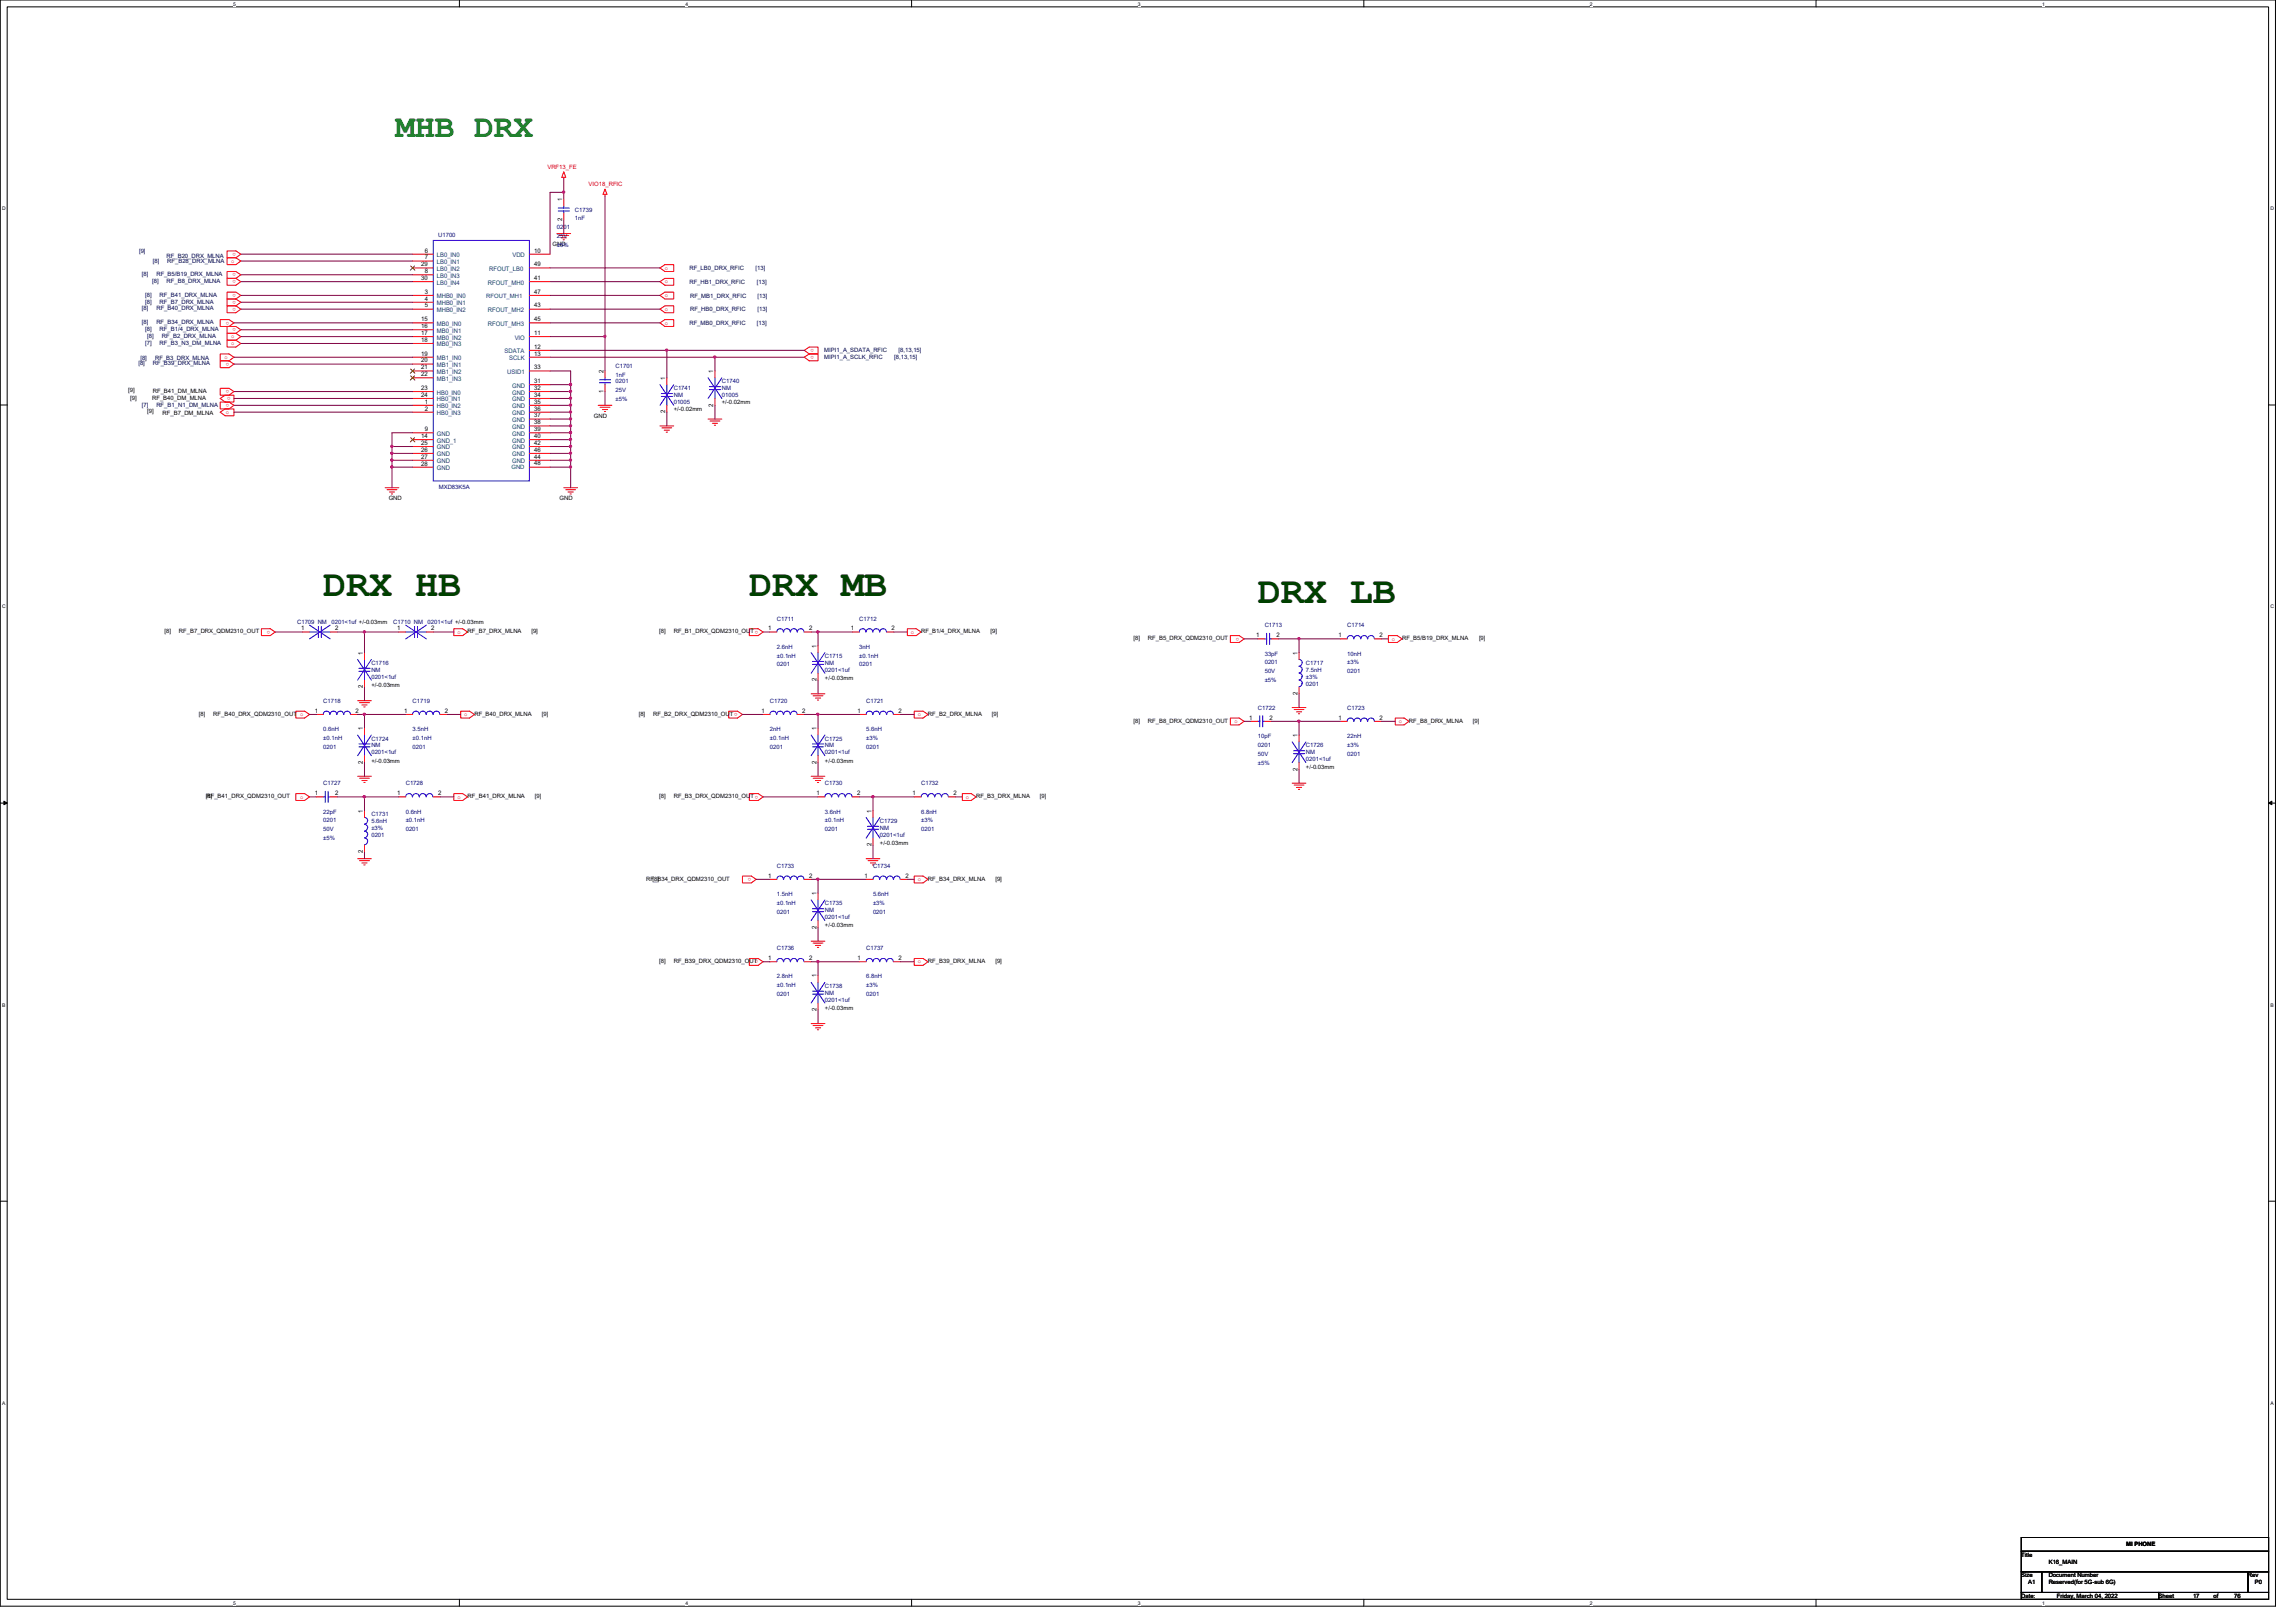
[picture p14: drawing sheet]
<svg xmlns="http://www.w3.org/2000/svg" width="297mm" height="210mm" viewBox="0 0 297 210" stroke-linecap="round" stroke-linejoin="round" font-family="sans-serif">
<defs><g id="words">
<g font-size="5" fill="#004000">
<text x="41.8" y="77.1">DRX HB</text>
<text x="96.9" y="77.1">DRX MB</text>
<text x="162.7" y="78">DRX LB</text>
</g>
<text font-size="4.2" fill="#008000" x="51.2" y="17.8">MHB DRX</text>
<g font-size=".8" fill="#f00">
<text x="70.8" y="21.9">VRF13_FE</text>
<text x="76.2" y="24.1">VIO18_RFIC</text>
<text x="29.9" y="34">o</text>
<text x="30.5" y="32.7" transform="rotate(180 30.5 32.7)">o</text>
<text x="30.5" y="35.4" transform="rotate(180 30.5 35.4)">o</text>
<text x="86" y="34.9">o</text>
<text x="29.6" y="41.6" transform="rotate(180 29.6 41.6)">o</text>
<text x="30.5" y="38.1" transform="rotate(180 30.5 38.1)">o</text>
<text x="30.5" y="38.9" transform="rotate(180 30.5 38.9)">o</text>
<text x="30.5" y="39.8" transform="rotate(180 30.5 39.8)">o</text>
<text x="30.5" y="36.3" transform="rotate(180 30.5 36.3)">o</text>
<text x="86" y="38.4">o</text>
<text x="86" y="40.2">o</text>
<text x="86" y="42">o</text>
<text x="86" y="36.7">o</text>
<text x="29" y="46.4">o</text>
<text x="29.6" y="46.9" transform="rotate(180 29.6 46.9)">o</text>
<text x="29.9" y="44.7">o</text>
<text x="29.9" y="43.8">o</text>
<text x="30.5" y="42.5" transform="rotate(180 30.5 42.5)">o</text>
<text x="105.3" y="45.2" transform="rotate(180 105.3 45.2)">o</text>
<text x="105.3" y="46.1" transform="rotate(180 105.3 46.1)">o</text>
<text x="29.2" y="53.6">o</text>
<text x="29.6" y="50.5" transform="rotate(180 29.6 50.5)">o</text>
<text x="29.6" y="52.3" transform="rotate(180 29.6 52.3)">o</text>
<text x="29.8" y="51.4" transform="rotate(180 29.8 51.4)">o</text>
<text x="35" y="81.6" transform="rotate(180 35 81.6)">o</text>
<text x="59.2" y="82">o</text>
<text x="98.1" y="81.6" transform="rotate(180 98.1 81.6)">o</text>
<text x="117.9" y="82">o</text>
<text x="160.3" y="82.5" transform="rotate(180 160.3 82.5)">o</text>
<text x="180.1" y="82.9">o</text>
<text x="60.1" y="92.7">o</text>
<text x="95.4" y="92.3" transform="rotate(180 95.4 92.3)">o</text>
<text x="118.7" y="92.7">o</text>
<text x="159.7" y="93.6">o</text>
<text x="181" y="93.6">o</text>
<text x="38.8" y="103.3">o</text>
<text x="59.2" y="103.3">o</text>
<text x="98.1" y="103" transform="rotate(180 98.1 103)">o</text>
<text x="125" y="103.3">o</text>
<text x="97.2" y="113.6" transform="rotate(180 97.2 113.6)">o</text>
<text x="118.7" y="114">o</text>
<text x="98.1" y="124.3" transform="rotate(180 98.1 124.3)">o</text>
<text x="118.7" y="124.7">o</text>
</g>
<g font-size=".8" fill="#000080">
<text x="72" y="29.6">0201</text>
<text x="74.4" y="27.4">C1739</text>
<text x="74.4" y="28.4">1nF</text>
<text x="56.7" y="30.6">U1700</text>
<text x="72" y="30.8">25V</text>
<text x="72" y="31.9">±5%</text>
<text x="79.6" y="47.7">C1701</text>
<text x="79.6" y="48.7">1nF</text>
<text x="79.6" y="49.6">0201</text>
<text x="79.6" y="50.8">25V</text>
<text x="79.6" y="51.9">±5%</text>
<text x="87.2" y="50.5">C1741</text>
<text x="87.2" y="51.4">NM</text>
<text x="87.2" y="52.3">01005</text>
<text x="93.4" y="49.6">C1740</text>
<text x="93.4" y="50.5">NM</text>
<text x="93.4" y="51.4">01005</text>
<text x="56.8" y="63.3">MXD83K5A</text>
<text x="38.4" y="80.7">C1709 NM</text>
<text x="42.9" y="80.7">0201&lt;1uf +/-0.03mm</text>
<text x="50.9" y="80.7">C1710 NM</text>
<text x="55.3" y="80.7">0201&lt;1uf +/-0.03mm</text>
<text x="100.5" y="80.3">C1711</text>
<text x="100.5" y="83.9">2.6nH</text>
<text x="111.2" y="80.3">C1712</text>
<text x="111.2" y="83.9">3nH</text>
<text x="163.6" y="81.2">C1713</text>
<text x="174.3" y="81.2">C1714</text>
<text x="48" y="86.1">C1716</text>
<text x="48" y="87">NM</text>
<text x="48" y="87.8">0201&lt;1uf</text>
<text x="100.5" y="85.1">±0.1nH</text>
<text x="100.5" y="86.2">0201</text>
<text x="106.7" y="85.2">C1715</text>
<text x="106.7" y="86.1">NM</text>
<text x="106.7" y="87">0201&lt;1uf</text>
<text x="111.2" y="85.1">±0.1nH</text>
<text x="111.2" y="86.2">0201</text>
<text x="163.6" y="84.8">33pF</text>
<text x="163.6" y="86">0201</text>
<text x="163.6" y="87.1">50V</text>
<text x="163.6" y="88.3">±5%</text>
<text x="169" y="86.1">C1717</text>
<text x="169" y="87">7.5nH</text>
<text x="169" y="87.8">±3%</text>
<text x="169" y="88.7">0201</text>
<text x="174.3" y="84.8">10nH</text>
<text x="174.3" y="86">±3%</text>
<text x="174.3" y="87.1">0201</text>
<text x="41.8" y="91">C1718</text>
<text x="41.8" y="94.6">0.6nH</text>
<text x="41.8" y="95.8">±0.1nH</text>
<text x="48" y="95.8">C1724</text>
<text x="53.4" y="91">C1719</text>
<text x="53.4" y="94.6">3.5nH</text>
<text x="53.4" y="95.8">±0.1nH</text>
<text x="99.6" y="91">C1720</text>
<text x="99.6" y="94.6">2nH</text>
<text x="99.6" y="95.8">±0.1nH</text>
<text x="106.7" y="95.8">C1725</text>
<text x="112.1" y="91">C1721</text>
<text x="112.1" y="94.6">5.6nH</text>
<text x="112.1" y="95.8">±3%</text>
<text x="162.7" y="91.9">C1722</text>
<text x="162.7" y="95.5">10pF</text>
<text x="174.3" y="91.9">C1723</text>
<text x="174.3" y="95.5">22nH</text>
<text x="41.8" y="101.6">C1727</text>
<text x="41.8" y="96.9">0201</text>
<text x="48" y="96.7">NM</text>
<text x="48" y="97.6">0201&lt;1uf</text>
<text x="52.5" y="101.6">C1728</text>
<text x="53.4" y="96.9">0201</text>
<text x="99.6" y="96.9">0201</text>
<text x="106.7" y="101.6">C1730</text>
<text x="106.7" y="96.7">NM</text>
<text x="106.7" y="97.6">0201&lt;1uf</text>
<text x="112.1" y="96.9">0201</text>
<text x="119.2" y="101.6">C1732</text>
<text x="162.7" y="96.6">0201</text>
<text x="162.7" y="97.8">50V</text>
<text x="162.7" y="99">±5%</text>
<text x="169" y="96.7">C1726</text>
<text x="169" y="97.6">NM</text>
<text x="169" y="98.5">0201&lt;1uf</text>
<text x="174.3" y="96.6">±3%</text>
<text x="174.3" y="97.8">0201</text>
<text x="41.8" y="105.3">22pF</text>
<text x="41.8" y="106.4">0201</text>
<text x="41.8" y="107.6">50V</text>
<text x="48" y="105.6">C1731</text>
<text x="48" y="106.5">5.6nH</text>
<text x="48" y="107.4">±3%</text>
<text x="52.5" y="105.3">0.6nH</text>
<text x="52.5" y="106.4">±0.1nH</text>
<text x="52.5" y="107.6">0201</text>
<text x="106.7" y="105.3">3.6nH</text>
<text x="106.7" y="106.4">±0.1nH</text>
<text x="106.7" y="107.6">0201</text>
<text x="113.8" y="106.5">C1729</text>
<text x="113.8" y="107.4">NM</text>
<text x="119.2" y="105.3">6.8nH</text>
<text x="119.2" y="106.4">±3%</text>
<text x="119.2" y="107.6">0201</text>
<text x="41.8" y="108.8">±5%</text>
<text x="48" y="108.3">0201</text>
<text x="100.5" y="112.3">C1733</text>
<text x="112.9" y="112.3">C1734</text>
<text x="113.8" y="108.3">0201&lt;1uf</text>
<text x="100.5" y="116">1.5nH</text>
<text x="100.5" y="117.1">±0.1nH</text>
<text x="100.5" y="118.2">0201</text>
<text x="106.7" y="117.2">C1735</text>
<text x="106.7" y="118.1">NM</text>
<text x="106.7" y="119">0201&lt;1uf</text>
<text x="112.9" y="116">5.6nH</text>
<text x="112.9" y="117.1">±3%</text>
<text x="112.9" y="118.2">0201</text>
<text x="100.5" y="123">C1736</text>
<text x="112.1" y="123">C1737</text>
<text x="100.5" y="126.6">2.8nH</text>
<text x="100.5" y="127.8">±0.1nH</text>
<text x="100.5" y="128.9">0201</text>
<text x="106.7" y="127.8">C1738</text>
<text x="106.7" y="128.7">NM</text>
<text x="106.7" y="129.6">0201&lt;1uf</text>
<text x="112.1" y="126.6">6.8nH</text>
<text x="112.1" y="127.8">±3%</text>
<text x="112.1" y="128.9">0201</text>
</g>
<g font-size=".8">
<text x="72.7" y="28.6" transform="rotate(-90 72.7 28.6)">2</text>
<text x="72.7" y="26" transform="rotate(-90 72.7 26)">1</text>
<text x="54.5" y="34.5">29</text>
<text x="54.9" y="35.3">8</text>
<text x="54.9" y="32.7">6</text>
<text x="54.9" y="33.6">7</text>
<text x="69.1" y="32.7">10</text>
<text x="69.1" y="34.5">49</text>
<text x="71.5" y="31.8">GND</text>
<text x="54.5" y="36.2">30</text>
<text x="54.5" y="41.6">15</text>
<text x="54.9" y="38">3</text>
<text x="54.9" y="38.9">4</text>
<text x="54.9" y="39.8">5</text>
<text x="69.1" y="36.2">41</text>
<text x="69.1" y="38">47</text>
<text x="69.1" y="41.6">45</text>
<text x="69.1" y="39.8">43</text>
<text x="54.5" y="44.2">18</text>
<text x="54.5" y="46">19</text>
<text x="54.5" y="46.9">20</text>
<text x="54.5" y="47.8">21</text>
<text x="54.5" y="43.3">17</text>
<text x="54.5" y="42.5">16</text>
<text x="69.1" y="43.3">11</text>
<text x="69.1" y="45.1">12</text>
<text x="69.1" y="47.8">33</text>
<text x="69.1" y="46">13</text>
<text x="16.6" y="50.7">[9]</text>
<text x="16.8" y="51.7">[9]</text>
<text x="19" y="53.5">[9]</text>
<text x="19.7" y="51.7">RF_B40_DM_MLNA</text>
<text x="19.8" y="50.8">RF_B41_DM_MLNA</text>
<text x="21" y="53.7">RF_B7_DM_MLNA</text>
<text x="54.5" y="51.4">24</text>
<text x="54.5" y="48.7">22</text>
<text x="54.5" y="50.5">23</text>
<text x="54.9" y="53.1">2</text>
<text x="54.9" y="52.2">1</text>
<text x="69.1" y="53.1">36</text>
<text x="69.1" y="51.4">34</text>
<text x="69.1" y="52.2">35</text>
<text x="69.1" y="49.6">31</text>
<text x="69.1" y="50.5">32</text>
<text x="78.1" y="50.8" transform="rotate(-90 78.1 50.8)">1</text>
<text x="78.1" y="48.3" transform="rotate(-90 78.1 48.3)">2</text>
<text x="86.1" y="53.5" transform="rotate(-90 86.1 53.5)">2</text>
<text x="86.1" y="49.1" transform="rotate(-90 86.1 49.1)">1</text>
<text x="87.2" y="53.2">+/-0.02mm</text>
<text x="92.3" y="52.6" transform="rotate(-90 92.3 52.6)">2</text>
<text x="92.3" y="48.3" transform="rotate(-90 92.3 48.3)">1</text>
<text x="93.4" y="52.3">+/-0.02mm</text>
<text x="54.5" y="57.6">25</text>
<text x="54.5" y="58.5">26</text>
<text x="54.5" y="59.4">27</text>
<text x="54.5" y="56.7">14</text>
<text x="54.9" y="55.8">9</text>
<text x="69.1" y="56.7">40</text>
<text x="69.1" y="57.6">42</text>
<text x="69.1" y="58.5">46</text>
<text x="69.1" y="54">37</text>
<text x="69.1" y="55.8">39</text>
<text x="69.1" y="59.4">44</text>
<text x="69.1" y="54.9">38</text>
<text x="76.8" y="54.1">GND</text>
<text x="50.3" y="64.7">GND</text>
<text x="54.5" y="60.2">28</text>
<text x="69.1" y="60.2">48</text>
<text x="72.4" y="64.7">GND</text>
<text x="21.3" y="82">[8]</text>
<text x="23.2" y="82">RF_B7_DRX_QDM2310_OUT</text>
<text x="38.9" y="81.6">1</text>
<text x="43.3" y="81.6">2</text>
<text x="51.4" y="81.6">1</text>
<text x="55.8" y="81.6">2</text>
<text x="60.5" y="82">RF_B7_DRX_MLNA</text>
<text x="68.7" y="82">[9]</text>
<text x="85.3" y="82">[8]</text>
<text x="87.2" y="82">RF_B1_DRX_QDM2310_OUT</text>
<text x="99.4" y="81.6">1</text>
<text x="104.7" y="81.6">2</text>
<text x="105.6" y="83.8" transform="rotate(-90 105.6 83.8)">1</text>
<text x="110.1" y="81.6">1</text>
<text x="115.4" y="81.6">2</text>
<text x="119.2" y="82">RF_B1/4_DRX_MLNA</text>
<text x="128.1" y="82">[9]</text>
<text x="146.6" y="82.8">[8]</text>
<text x="148.5" y="82.8">RF_B5_DRX_QDM2310_OUT</text>
<text x="162.5" y="82.5">1</text>
<text x="165.1" y="82.5">2</text>
<text x="173.2" y="82.5">1</text>
<text x="178.5" y="82.5">2</text>
<text x="181.4" y="82.8">RF_B5/B19_DRX_MLNA</text>
<text x="191.3" y="82.8">[9]</text>
<text x="46.9" y="89.1" transform="rotate(-90 46.9 89.1)">2</text>
<text x="46.9" y="84.7" transform="rotate(-90 46.9 84.7)">1</text>
<text x="48" y="88.9">+/-0.03mm</text>
<text x="105.6" y="88.2" transform="rotate(-90 105.6 88.2)">2</text>
<text x="106.7" y="88">+/-0.03mm</text>
<text x="167.9" y="90" transform="rotate(-90 167.9 90)">2</text>
<text x="167.9" y="84.7" transform="rotate(-90 167.9 84.7)">1</text>
<text x="25.7" y="92.6">[8]</text>
<text x="27.6" y="92.6">RF_B40_DRX_QDM2310_OUT o</text>
<text x="40.7" y="92.2">1</text>
<text x="46" y="92.2">2</text>
<text x="46.9" y="94.5" transform="rotate(-90 46.9 94.5)">1</text>
<text x="52.3" y="92.2">1</text>
<text x="57.6" y="92.2">2</text>
<text x="61.4" y="92.6">RF_B40_DRX_MLNA</text>
<text x="70.1" y="92.6">[9]</text>
<text x="82.6" y="92.6">[8]</text>
<text x="84.5" y="92.6">RF_B2_DRX_QDM2310_OUT</text>
<text x="98.5" y="92.2">1</text>
<text x="103.8" y="92.2">2</text>
<text x="105.6" y="94.5" transform="rotate(-90 105.6 94.5)">1</text>
<text x="111" y="92.2">1</text>
<text x="116.2" y="92.2">2</text>
<text x="120.1" y="92.6">RF_B2_DRX_MLNA</text>
<text x="128.3" y="92.6">[9]</text>
<text x="146.6" y="93.5">[8]</text>
<text x="148.5" y="93.5">RF_B8_DRX_QDM2310_OUT</text>
<text x="161.6" y="93.1">1</text>
<text x="164.3" y="93.1">2</text>
<text x="167.8" y="95.4" transform="rotate(-90 167.8 95.4)">1</text>
<text x="173.2" y="93.1">1</text>
<text x="178.5" y="93.1">2</text>
<text x="182.3" y="93.5">RF_B8_DRX_MLNA</text>
<text x="190.5" y="93.5">[9]</text>
<text x="46.9" y="98.8" transform="rotate(-90 46.9 98.8)">2</text>
<text x="48" y="98.7">+/-0.03mm</text>
<text x="105.6" y="98.8" transform="rotate(-90 105.6 98.8)">2</text>
<text x="106.7" y="98.7">+/-0.03mm</text>
<text x="167.8" y="99.7" transform="rotate(-90 167.8 99.7)">2</text>
<text x="169" y="99.6">+/-0.03mm</text>
<text x="26.6" y="103.3">[8]</text>
<text x="26.7" y="103.3">RF_B41_DRX_QDM2310_OUT</text>
<text x="40.7" y="102.9">1</text>
<text x="43.3" y="102.9">2</text>
<text x="46.9" y="105.2" transform="rotate(-90 46.9 105.2)">1</text>
<text x="51.4" y="102.9">1</text>
<text x="56.7" y="102.9">2</text>
<text x="60.5" y="103.3">RF_B41_DRX_MLNA</text>
<text x="69.2" y="103.3">[9]</text>
<text x="85.3" y="103.3">[8]</text>
<text x="87.2" y="103.3">RF_B3_DRX_QDM2310_OUT</text>
<text x="105.6" y="102.9">1</text>
<text x="110.9" y="102.9">2</text>
<text x="112.7" y="105.2" transform="rotate(-90 112.7 105.2)">1</text>
<text x="118.1" y="102.9">1</text>
<text x="123.4" y="102.9">2</text>
<text x="126.3" y="103.3">RF_B3_DRX_MLNA</text>
<text x="134.5" y="103.3">[9]</text>
<text x="46.9" y="110.4" transform="rotate(-90 46.9 110.4)">2</text>
<text x="83.6" y="114">RF_B34_DRX_QDM2310_OUT</text>
<text x="84.4" y="114">[8]</text>
<text x="99.4" y="113.6">1</text>
<text x="104.7" y="113.6">2</text>
<text x="111.8" y="113.6">1</text>
<text x="112.7" y="109.5" transform="rotate(-90 112.7 109.5)">2</text>
<text x="113.8" y="109.3">+/-0.03mm</text>
<text x="117.1" y="113.6">2</text>
<text x="120.1" y="114">RF_B34_DRX_MLNA</text>
<text x="128.8" y="114">[9]</text>
<text x="105.6" y="115.8" transform="rotate(-90 105.6 115.8)">1</text>
<text x="85.3" y="124.6">[8]</text>
<text x="87.2" y="124.6">RF_B39_DRX_QDM2310_OUT</text>
<text x="99.4" y="124.3">1</text>
<text x="104.7" y="124.3">2</text>
<text x="105.6" y="120.2" transform="rotate(-90 105.6 120.2)">2</text>
<text x="106.7" y="120">+/-0.03mm</text>
<text x="111" y="124.2">1</text>
<text x="116.2" y="124.2">2</text>
<text x="120.1" y="124.6">RF_B39_DRX_MLNA</text>
<text x="128.8" y="124.6">[9]</text>
<text x="105.6" y="130.9" transform="rotate(-90 105.6 130.9)">2</text>
<text x="105.6" y="126.5" transform="rotate(-90 105.6 126.5)">1</text>
<text x="106.7" y="130.7">+/-0.03mm</text>
<text x="261.5" y="201.5">Title</text>
<text x="265" y="202.4">K16_MAIN</text>
<text x="275.1" y="200.1">MI PHONE</text>
<text x="261.5" y="204.1">Size</text>
<text x="261.5" y="206.8">Date:</text>
<text x="262.4" y="205">A1</text>
<text x="265" y="204.1">Document Number</text>
<text x="265" y="205">Reserved(for 5G-sub 6G)</text>
<text x="266.1" y="206.8">Friday, March 04, 2022</text>
<text x="279.3" y="206.8">Sheet</text>
<text x="283.7" y="206.8">17</text>
<text x="286.4" y="206.8">of</text>
<text x="289" y="206.8">76</text>
<text x="290.8" y="204.1">Rev</text>
<text x="291.7" y="205">P0</text>
</g>
<g font-size=".8" fill="#000040">
<text x="18" y="32.7">[9]</text>
<text x="18.4" y="35.7">[8]</text>
<text x="19.8" y="34.1">[8]</text>
<text x="20.2" y="35.7">RF_B5/B19_DRX_MLNA</text>
<text x="21.5" y="33.4">RF_B20_DRX_MLNA</text>
<text x="21.6" y="34.1">RF_B28_DRX_MLNA</text>
<text x="89.2" y="35">RF_LB0_DRX_RFIC</text>
<text x="97.7" y="35">[13]</text>
<text x="18.4" y="42">[8]</text>
<text x="18.4" y="40.2">[8]</text>
<text x="18.8" y="38.4">[8]</text>
<text x="18.8" y="39.3">[8]</text>
<text x="19.7" y="36.6">[8]</text>
<text x="20.2" y="42">RF_B34_DRX_MLNA</text>
<text x="20.2" y="40.2">RF_B40_DRX_MLNA</text>
<text x="20.7" y="38.4">RF_B41_DRX_MLNA</text>
<text x="20.7" y="39.3">RF_B7_DRX_MLNA</text>
<text x="21.5" y="36.6">RF_B8_DRX_MLNA</text>
<text x="89.2" y="36.7">RF_HB1_DRX_RFIC</text>
<text x="89.3" y="38.5">RF_MB1_DRX_RFIC</text>
<text x="89.3" y="40.3">RF_HB0_DRX_RFIC</text>
<text x="97.9" y="36.7">[13]</text>
<text x="98" y="40.3">[13]</text>
<text x="98" y="38.5">[13]</text>
<text x="17.9" y="47.3">[8]</text>
<text x="18.2" y="46.5">[8]</text>
<text x="18.8" y="42.8">[8]</text>
<text x="18.8" y="44.6">[7]</text>
<text x="19" y="43.7">[8]</text>
<text x="19.8" y="47.3">RF_B39_DRX_MLNA</text>
<text x="20.1" y="46.5">RF_B3_DRX_MLNA</text>
<text x="20.7" y="42.8">RF_B1/4_DRX_MLNA</text>
<text x="20.7" y="44.6">RF_B3_N3_DM_MLNA</text>
<text x="21" y="43.7">RF_B2_DRX_MLNA</text>
<text x="89.2" y="42.1">RF_MB0_DRX_RFIC</text>
<text x="97.9" y="42.1">[13]</text>
<text x="106.6" y="45.5">MIPI1_A_SDATA_RFIC</text>
<text x="106.6" y="46.4">MIPI1_A_SCLK_RFIC</text>
<text x="115.7" y="46.4">[8,13,15]</text>
<text x="116.2" y="45.5">[8,13,15]</text>
<text x="18.4" y="52.6">[7]</text>
<text x="20.2" y="52.6">RF_B1_N1_DM_MLNA</text>
</g>
<g font-size=".8" fill="#004080">
<text x="56.5" y="35.9">LB0_IN3</text>
<text x="56.5" y="33.3">LB0_IN0</text>
<text x="56.5" y="34.2">LB0_IN1</text>
<text x="56.5" y="35.1">LB0_IN2</text>
<text x="63.3" y="35.1">RFOUT_LB0</text>
<text x="66.3" y="33.3">VDD</text>
<text x="56.5" y="36.8">LB0_IN4</text>
<text x="56.5" y="38.6">MHB0_IN0</text>
<text x="56.5" y="39.5">MHB0_IN1</text>
<text x="56.5" y="40.4">MHB0_IN2</text>
<text x="62.9" y="38.5">RFOUT_MH1</text>
<text x="63.1" y="36.8">RFOUT_MH0</text>
<text x="63.1" y="40.4">RFOUT_MH2</text>
<text x="56.5" y="44.8">MB0_IN3</text>
<text x="56.5" y="46.6">MB1_IN0</text>
<text x="56.5" y="47.5">MB1_IN1</text>
<text x="56.5" y="43.9">MB0_IN2</text>
<text x="56.5" y="43.1">MB0_IN1</text>
<text x="56.5" y="42.2">MB0_IN0</text>
<text x="63.1" y="42.2">RFOUT_MH3</text>
<text x="65.3" y="45.7">SDATA</text>
<text x="65.9" y="46.6">SCLK</text>
<text x="66.6" y="43.9">VIO</text>
<text x="56.5" y="52.8">HB0_IN2</text>
<text x="56.5" y="48.4">MB1_IN2</text>
<text x="56.5" y="51.9">HB0_IN1</text>
<text x="56.5" y="49.3">MB1_IN3</text>
<text x="56.5" y="53.7">HB0_IN3</text>
<text x="56.5" y="51.1">HB0_IN0</text>
<text x="65.6" y="48.4">USID1</text>
<text x="66.2" y="53.7">GND</text>
<text x="66.2" y="51.9">GND</text>
<text x="66.2" y="52.8">GND</text>
<text x="66.2" y="50.2">GND</text>
<text x="66.2" y="51.1">GND</text>
<text x="56.5" y="58.2">GND</text>
<text x="56.5" y="59.1">GND</text>
<text x="56.5" y="59.9">GND</text>
<text x="56.5" y="56.4">GND</text>
<text x="56.5" y="57.3">GND_1</text>
<text x="66.2" y="57.3">GND</text>
<text x="66.2" y="58.2">GND</text>
<text x="66.2" y="59.1">GND</text>
<text x="66.2" y="54.6">GND</text>
<text x="66.2" y="56.4">GND</text>
<text x="66.2" y="59.9">GND</text>
<text x="66.2" y="55.5">GND</text>
<text x="56.5" y="60.8">GND</text>
<text x="66.2" y="60.7">GND</text>
</g>
<g font-size=".6">
<text x="30.2" y=".7">5</text>
<text x="88.7" y=".7">4</text>
<text x="147.2" y=".7">3</text>
<text x="205.7" y=".7">2</text>
<text x="264.2" y=".7">1</text>
<text x=".3" y="27.2">D</text>
<text x="293.7" y="27.2">D</text>
<text x=".3" y="78.7">C</text>
<text x="293.7" y="78.7">C</text>
<text x=".3" y="130.3">B</text>
<text x="293.7" y="130.3">B</text>
<text x=".3" y="181.8">A</text>
<text x="293.7" y="181.8">A</text>
<text x="30.2" y="207.7">5</text>
<text x="88.7" y="207.7">4</text>
<text x="147.2" y="207.7">3</text>
<text x="205.7" y="207.7">2</text>
<text x="264.2" y="207.7">1</text>
</g>
</g></defs>
<path d="M0 0h294.4v207.9h-294.4zM.9 .9h292.6v206.1h-292.6z" fill="none" stroke="#000" stroke-width=".13"/>
<g fill="#fff">
<path d="M30.2 .1h.3v.7h-.3z"/>
<path d="M30.2 207.1h.3v.7h-.3z"/>
</g>
<path d="M59.4 0v.9M59.4 207v.9" fill="none" stroke="#000" stroke-width=".13"/>
<g fill="#fff">
<path d="M88.7 .1h.3v.7h-.3z"/>
<path d="M88.7 207.1h.3v.7h-.3z"/>
</g>
<path d="M117.9 0v.9M117.9 207v.9" fill="none" stroke="#000" stroke-width=".13"/>
<g fill="#fff">
<path d="M147.2 .1h.3v.7h-.3z"/>
<path d="M147.2 207.1h.3v.7h-.3z"/>
</g>
<path d="M176.4 0v.9M176.4 207v.9" fill="none" stroke="#000" stroke-width=".13"/>
<g fill="#fff">
<path d="M205.7 .1h.3v.7h-.3z"/>
<path d="M205.7 207.1h.3v.7h-.3z"/>
</g>
<path d="M234.9 0v.9M234.9 207v.9" fill="none" stroke="#000" stroke-width=".13"/>
<g fill="#fff">
<path d="M264.2 .1h.3v.7h-.3z"/>
<path d="M264.2 207.1h.3v.7h-.3z"/>
<path d="M.3 26.6h.5v.7h-.5z"/>
<path d="M293.7 26.6h.5v.7h-.5z"/>
<path d="M.3 78.1h.5v.8h-.5z"/>
<path d="M293.7 78.1h.5v.8h-.5z"/>
</g>
<path d="M0 52.4h.9M293.5 52.4h.9" fill="none" stroke="#000" stroke-width=".13"/>
<g fill="#fff">
<path d="M.3 129.7h.4v.7h-.4z"/>
<path d="M293.7 129.7h.5v.7h-.5z"/>
</g>
<path d="M0 103.9h.9M.5 103.7l.4 .2-.4 .2zM293.5 103.9l.4-.2v.4zM293.5 103.9h.9" fill="none" stroke="#000" stroke-width=".13"/>
<path d="M.5 103.7l.4 .2-.4 .2zM293.5 103.9l.4-.2v.4z" fill="#000"/>
<g fill="#fff">
<path d="M.3 181.2h.4v.7h-.4z"/>
<path d="M293.7 181.2h.4v.7h-.4z"/>
</g>
<path d="M0 155.4h.9M293.5 155.4h.9M261.5 199h32v1.7h-32zM261.5 200.7h32v2.7h-32zM261.5 203.4h2.7v2.7h-2.7zM261.5 206.1h17.8v.9h-17.8zM264.2 203.4h26.6v2.7h-26.6zM279.3 206.1h14.2v.9h-14.2zM290.8 203.4h2.7v2.7h-2.7z" fill="none" stroke="#000" stroke-width=".13"/>
<g fill="none" stroke="#f00" stroke-width=".13">
<path d="M29.4 35.1h1.1l.7 .5-.7 .4h-1.1zM29.4 36h1.1l.7 .4-.7 .5h-1.1zM29.4 32.5h1.1l.7 .4-.7 .5h-1.1zM29.4 33.4h1.1l.7 .4-.7 .4h-1.1zM29.4 37.8h1.1l.7 .4-.7 .5h-1.1zM29.4 39.6h1.1l.7 .4-.7 .5h-1.1zM30.5 38.7l.7 .4-.7 .5M30.5 38.7h-1.1v.9h1.1M53.4 36.4h2.6M53.4 38.2h2.6M53.4 34.7h2.6M53.4 32.9h2.6"/>
<path d="M53.4 35.6h2.6M53.4 39.1h2.6M53.4 33.8h2.6M68.5 36.4h2.7M68.5 38.2h2.7M68.5 34.7h2.7M68.5 32.9h2.7M72 30.2h1.8M72.3 30.5h1.3M72.6 30.8h.7M72.9 31h.1M72.9 22.2l.3 .7h-.5z"/>
<path d="M72.9 22.9v.2M72.9 25.8v.9M72.9 27.6v.8M78.3 25.1v.3M78.3 24.5l.2 .6h-.5zM85.4 34.7l.6-.5h1.2v.9h-1.2zM85.4 36.4l.6-.4h1.2v.9h-1.2zM85.4 38.2l.6-.4h1.2v.9h-1.2zM28.5 50.2h1.1l.7 .5-.7 .4h-1.1zM28.5 52h1.1l.7 .5-.7 .4h-1.1zM28.5 45.8h1.1l.7 .4-.7 .5h-1.1zM28.5 41.4h1.1l.7 .4-.7 .4h-1.1z"/>
<path d="M28.5 46.7h1.1l.7 .4-.7 .5h-1.1zM28.5 51.6l.6-.5h1.2v.9h-1.2zM28.5 53.3l.6-.4h1.2v.9h-1.2zM29.4 42.2h1.1l.7 .5-.7 .4h-1.1zM29.4 44h1.1l.7 .4-.7 .5h-1.1zM30.5 43.1l.7 .5-.7 .4M30.5 43.1h-1.1v.9h1.1M53.4 52.5h2.6M53.4 56.9h2.6M53.4 57.8h2.6M53.4 48h2.6M53.4 51.6h2.6"/>
<path d="M53.4 41.8h2.6M53.4 58.7h2.6M53.4 40h2.6M53.4 56h2.6M53.4 50.7h2.6M53.4 59.6h2.6M53.4 44.4h2.6M53.4 46.2h2.6M53.4 47.1h2.6M53.4 43.6h2.6M53.4 48.9h2.6M53.4 53.3h2.6"/>
<path d="M53.4 42.7h2.6M68.5 52.5h2.7M68.5 54.2h2.7M68.5 56.9h2.7M68.5 57.8h2.7M68.5 48h2.7M68.5 51.6h2.7M68.5 41.8h2.7M68.5 58.7h2.7M68.5 49.8h2.7M68.5 40h2.7M68.5 56h2.7"/>
<path d="M68.5 55.1h2.7M68.5 50.7h2.7M68.5 59.6h2.7M68.5 46.2h2.7M68.5 43.6h2.7M68.5 53.3h2.7M68.5 45.3h2.7M77.4 52.5h1.8M77.6 52.7h1.3M77.9 53h.7M78.2 53.3h.2M78.3 48v.9"/>
<path d="M78.3 49.8v.9M85.4 40l.6-.4h1.2v.9h-1.2zM85.4 41.8l.6-.4h1.2v.8h-1.2zM85.4 55.1h1.8M85.6 55.4h1.3M85.9 55.7h.7M86.2 55.9h.2M86.3 48.9v.9M86.3 52.5v.8M91.6 54.2h1.8M91.9 54.5h1.2M92.2 54.8h.6"/>
<path d="M92.4 55h.2M92.5 48v.9M92.5 51.6v.9M104.1 45.3l.6-.4h1.1v.9h-1.1zM104.1 46.2l.6-.4h1.1v.9h-1.1zM49.8 63.1h1.8M50.1 63.4h1.2M50.4 63.7h.7M50.6 63.9h.2M53.4 60.5h2.6M68.5 60.5h2.7M72.9 63.1h1.8"/>
<path d="M73.2 63.4h1.3M73.5 63.7h.7M73.7 63.9h.2M33.8 81.4h1.2l.6 .4-.6 .5h-1.2zM38.3 92h1.1l.6 .5-.6 .4h-1.1zM39.2 81.8h.8M40.9 92.5h.9M42.7 81.8h.9M45.4 92.5h.9M46.3 90.7h1.7M46.5 90.9h1.3M46.8 91.2h.7"/>
<path d="M47.1 91.5h.1M47.2 84.5v.8M47.2 88v.9M47.2 94.2v.9M47.2 97.8v.9M51.6 81.8h.9M52.5 92.5h.9M55.2 81.8h.8M56.9 92.5h.9M58.7 81.4h1.2l.6 .4-.6 .5h-1.2zM59.6 92h1.1l.7 .5-.7 .4h-1.1zM94.3 92h1.1l.7 .5-.7 .4h-1.1z"/>
<path d="M96.9 81.4h1.2l.6 .4-.6 .5h-1.2zM98.7 92.5h.9M99.6 81.8h.9M103.2 92.5h.9M104.1 81.8h.8M104.9 89.8h1.8M105.2 90h1.3M105.5 90.3h.7M105.7 90.6h.2M105.8 94.2v.9M105.8 97.8v.9M105.8 83.6v.9"/>
<path d="M105.8 87.1v.9M110.3 81.8h.9M111.2 92.5h.9M114.7 81.8h.9M115.6 92.5h.9M117.4 81.4h1.1l.7 .4-.7 .5h-1.1zM118.3 92h1.1l.7 .5-.7 .4h-1.1zM159.2 82.3h1.1l.6 .4-.6 .4h-1.1zM159.2 92.9h1.1l.6 .4-.6 .5h-1.1zM161.8 93.3h.9M162.7 82.7h.9M163.6 93.3h.9"/>
<path d="M164.5 82.7h.9M167.2 91.6h1.7M167.4 91.8h1.3M167.7 92.1h.7M168 92.4h.1M168.1 95.1v.9M168.1 98.7v.9M168.1 84.5v.8M168.1 88.9v.9M173.4 82.7h.9M173.4 93.3h.9M177.8 82.7h.9"/>
<path d="M177.8 93.3h.9M179.6 82.3h1.2l.6 .4-.6 .4h-1.2zM180.5 92.9h1.1l.7 .4-.7 .5h-1.1zM38.3 102.7h1.1l.6 .4-.6 .5h-1.1zM40.9 103.1h.9M42.7 103.1h.9M46.3 100.5h1.7M46.3 111.1h1.7M46.5 100.7h1.3M46.5 111.4h1.3M46.8 101h.7M46.8 111.7h.7"/>
<path d="M47.1 101.3h.1M47.1 111.9h.1M47.2 104.9v.9M47.2 109.3v.9M51.6 103.1h.9M56 103.1h.9M58.7 102.7h1.2l.6 .4-.6 .5h-1.2zM96.1 113.4h1.1l.6 .4-.6 .5h-1.1zM96.9 102.7h1.2l.6 .4-.6 .5h-1.2zM99.6 113.8h.9M104.1 113.8h.8M104.9 100.5h1.8"/>
<path d="M105.2 100.7h1.3M105.5 101h.7M105.7 101.3h.2M105.8 115.6v.9M105.8 119.1v.9M105.8 103.1h.9M110.3 103.1h.9M112.1 111.1h1.7M112.1 113.8h.8M112.3 111.4h1.3M112.6 111.7h.7M112.9 111.9h.1"/>
<path d="M112.9 104.9v.9M112.9 108.5v.8M116.5 113.8h.9M118.3 113.4h1.1l.7 .4-.7 .5h-1.1zM118.3 103.1h.9M122.7 103.1h.9M124.5 102.7h1.1l.7 .4-.7 .5h-1.1zM167.2 101.3h1.7M167.4 101.6h1.3M167.7 101.9h.7M168 102.2h.1M96.9 124h1.2l.6 .5-.6 .4h-1.2z"/>
<path d="M99.6 124.5h.9M104.1 124.5h.8M104.9 121.8h1.8M104.9 132.5h1.8M105.2 122h1.3M105.2 132.7h1.3M105.5 122.3h.7M105.5 133h.7M105.7 122.6h.2M105.7 133.3h.2M105.8 126.2v.9M105.8 129.8v.9"/>
<path d="M111.2 124.5h.9M115.6 124.5h.9M118.3 124h1.1l.7 .5-.7 .4h-1.1z"/>
</g>
<g fill="none" stroke="#00f" stroke-width=".13">
<path d="M56 31.1h12.5v31.1h-12.5zM72.2 26.9h1.5M72.2 27.3h1.5M72.9 26.7v.2M72.9 27.3v.3M77.6 49.5h1.4M77.6 49.1h1.4M78.3 48.9v.2M78.3 49.5v.3M85.4 49.8l1.8 2.7M85.6 50.9h1.4M85.6 51.3h1.4"/>
<path d="M86.3 49.8v1.1M86.3 51.3v1.2M87.2 49.8l-1.8 2.7M91.6 48.9l1.8 2.7M91.8 50h1.4M91.8 50.4h1.4M92.5 48.9v1.1M92.5 50.4v1.2M93.4 48.9l-1.8 2.7M40 81.8h1.2M40 80.9l2.7 1.8M41.2 81.1v1.4"/>
<path d="M41.6 81.1v1.4M41.6 81.8h1.1M42.7 92.5a.42 .42 0 0 0-.5-.5 .42 .42 0 0 0-.4 .5M42.7 80.9l-2.7 1.8M43.6 92.5a.42 .42 0 0 0-.5-.5 .42 .42 0 0 0-.4 .5M44.4 92.5a.42 .42 0 0 0-.4-.5 .42 .42 0 0 0-.4 .5M45.3 92.5a.42 .42 0 0 0-.4-.5 .42 .42 0 0 0-.4 .5M46.3 95.1l1.7 2.7M46.3 85.3l1.7 2.7M46.4 96.3h1.5M46.4 96.6h1.5M46.4 86.5h1.5"/>
<path d="M46.4 86.9h1.5M47.2 85.3v1.2M47.2 86.9v1.1M47.2 95.1v1.2M47.2 96.6v1.2M48 95.1l-1.7 2.7M48 85.3l-1.7 2.7M52.5 81.8h1.1M52.5 80.9l2.7 1.8M53.6 81.1v1.4M54 81.8h1.2M54 81.1v1.4"/>
<path d="M54.2 92.5a.42 .42 0 0 0-.4-.5 .42 .42 0 0 0-.4 .5M55.1 92.5a.42 .42 0 0 0-.4-.5 .42 .42 0 0 0-.4 .5M55.2 80.9l-2.7 1.8M56 92.5a.42 .42 0 0 0-.4-.5 .42 .42 0 0 0-.4 .5M56.9 92.5a.42 .42 0 0 0-.4-.5 .42 .42 0 0 0-.5 .5M100.5 92.5a.42 .42 0 0 0-.5-.5 .42 .42 0 0 0-.4 .5M101.3 92.5a.42 .42 0 0 0-.4-.5 .42 .42 0 0 0-.4 .5M101.3 81.8a.42 .42 0 0 0-.4-.4 .42 .42 0 0 0-.4 .4M102.2 92.5a.42 .42 0 0 0-.4-.5 .42 .42 0 0 0-.4 .5M102.2 81.8a.42 .42 0 0 0-.4-.4 .42 .42 0 0 0-.4 .4M103.1 92.5a.42 .42 0 0 0-.4-.5 .42 .42 0 0 0-.4 .5M103.1 81.8a.42 .42 0 0 0-.4-.4 .42 .42 0 0 0-.4 .4"/>
<path d="M104 81.8a.42 .42 0 0 0-.4-.4 .42 .42 0 0 0-.4 .4M104.9 95.1l1.8 2.7M104.9 84.5l1.8 2.6M105.1 96.3h1.5M105.1 96.6h1.5M105.1 85.6h1.5M105.1 86h1.5M105.8 95.1v1.2M105.8 96.6v1.2M105.8 84.5v1.1M105.8 86v1.1M106.7 95.1l-1.8 2.7"/>
<path d="M106.7 84.5l-1.8 2.6M112 81.8a.42 .42 0 0 0-.4-.4 .42 .42 0 0 0-.4 .4M112.9 92.5a.42 .42 0 0 0-.4-.5 .42 .42 0 0 0-.4 .5M112.9 81.8a.42 .42 0 0 0-.4-.4 .42 .42 0 0 0-.4 .4M113.8 92.5a.42 .42 0 0 0-.4-.5 .42 .42 0 0 0-.5 .5M113.8 81.8a.42 .42 0 0 0-.4-.4 .42 .42 0 0 0-.5 .4M114.7 92.5a.42 .42 0 0 0-.4-.5 .42 .42 0 0 0-.5 .5M114.7 81.8a.42 .42 0 0 0-.4-.4 .42 .42 0 0 0-.5 .4M115.6 92.5a.42 .42 0 0 0-.5-.5 .42 .42 0 0 0-.4 .5M162.7 93.3h.3M163 92.6v1.5M163.4 92.6v1.5"/>
<path d="M163.4 93.3h.2M163.6 82.7h.3M163.9 82v1.4M164.3 82v1.4M164.3 82.7h.2M167.2 96l1.8 2.7M167.3 97.2h1.5M167.3 97.5h1.5M168.1 96v1.2M168.1 97.5v1.2M168.1 85.3a.41 .41 0 0 1 .4 .5 .5 .5 0 0 1-.4 .4M168.1 86.2a.41 .41 0 0 1 .4 .5 .5 .5 0 0 1-.4 .4"/>
<path d="M168.1 87.1a.41 .41 0 0 1 .4 .4 .5 .5 0 0 1-.4 .5M168.1 88a.41 .41 0 0 1 .4 .4 .5 .5 0 0 1-.4 .5M169 96l-1.8 2.7M175.1 82.7a.42 .42 0 0 0-.4-.4 .42 .42 0 0 0-.4 .4M175.1 93.3a.42 .42 0 0 0-.4-.4 .42 .42 0 0 0-.4 .4M176 82.7a.42 .42 0 0 0-.4-.4 .42 .42 0 0 0-.4 .4M176 93.3a.42 .42 0 0 0-.4-.4 .42 .42 0 0 0-.4 .4M176.9 82.7a.42 .42 0 0 0-.4-.4 .42 .42 0 0 0-.4 .4M176.9 93.3a.42 .42 0 0 0-.4-.4 .42 .42 0 0 0-.4 .4M177.8 82.7a.42 .42 0 0 0-.4-.4 .42 .42 0 0 0-.4 .4M177.8 93.3a.42 .42 0 0 0-.4-.4 .42 .42 0 0 0-.4 .4M41.8 103.1h.3"/>
<path d="M42.1 102.4v1.4M42.5 102.4v1.4M42.5 103.1h.2M47.2 105.8a.41 .41 0 0 1 .4 .4 .5 .5 0 0 1-.4 .4M47.2 106.7a.41 .41 0 0 1 .4 .4 .5 .5 0 0 1-.4 .4M47.2 107.6a.41 .41 0 0 1 .4 .4 .5 .5 0 0 1-.4 .4M47.2 108.5a.41 .41 0 0 1 .4 .4 .5 .5 0 0 1-.4 .4M53.3 103.1a.42 .42 0 0 0-.4-.4 .42 .42 0 0 0-.4 .4M54.2 103.1a.42 .42 0 0 0-.4-.4 .42 .42 0 0 0-.4 .4M55.1 103.1a.42 .42 0 0 0-.4-.4 .42 .42 0 0 0-.4 .4M56 103.1a.42 .42 0 0 0-.4-.4 .42 .42 0 0 0-.4 .4M100.5 113.8a.42 .42 0 0 1 .4-.4 .42 .42 0 0 1 .4 .4"/>
<path d="M101.4 113.8a.42 .42 0 0 1 .4-.4 .42 .42 0 0 1 .4 .4M102.3 113.8a.42 .42 0 0 1 .4-.4 .42 .42 0 0 1 .4 .4M103.2 113.8a.42 .42 0 0 1 .4-.4 .42 .42 0 0 1 .4 .4M104.9 116.5l1.8 2.6M105.1 117.6h1.5M105.1 118h1.5M105.8 116.5v1.1M105.8 118v1.1M106.7 116.5l-1.8 2.6M107.6 103.1a.42 .42 0 0 0-.5-.4 .42 .42 0 0 0-.4 .4M108.5 103.1a.42 .42 0 0 0-.5-.4 .42 .42 0 0 0-.4 .4M109.3 103.1a.42 .42 0 0 0-.4-.4 .42 .42 0 0 0-.4 .4"/>
<path d="M110.2 103.1a.42 .42 0 0 0-.4-.4 .42 .42 0 0 0-.4 .4M112.1 105.8l1.7 2.7M112.2 106.9h1.5M112.2 107.3h1.5M112.9 113.8a.42 .42 0 0 1 .5-.4 .42 .42 0 0 1 .4 .4M112.9 105.8v1.1M112.9 107.3v1.2M113.8 113.8a.42 .42 0 0 1 .5-.4 .42 .42 0 0 1 .4 .4M113.8 105.8l-1.7 2.7M114.7 113.8a.42 .42 0 0 1 .4-.4 .42 .42 0 0 1 .5 .4M115.6 113.8a.42 .42 0 0 1 .4-.4 .42 .42 0 0 1 .5 .4M120 103.1a.42 .42 0 0 0-.4-.4 .42 .42 0 0 0-.4 .4"/>
<path d="M120.9 103.1a.42 .42 0 0 0-.4-.4 .42 .42 0 0 0-.4 .4M121.8 103.1a.42 .42 0 0 0-.4-.4 .42 .42 0 0 0-.5 .4M122.7 103.1a.42 .42 0 0 0-.4-.4 .42 .42 0 0 0-.5 .4M101.3 124.5a.42 .42 0 0 0-.4-.5 .42 .42 0 0 0-.4 .5M102.2 124.5a.42 .42 0 0 0-.4-.5 .42 .42 0 0 0-.4 .5M103.1 124.5a.42 .42 0 0 0-.4-.5 .42 .42 0 0 0-.4 .5M104 124.5a.42 .42 0 0 0-.4-.5 .42 .42 0 0 0-.4 .5M104.9 127.1l1.8 2.7M105.1 128.3h1.5M105.1 128.7h1.5M105.8 127.1v1.2M105.8 128.7v1.1"/>
<path d="M106.7 127.1l-1.8 2.7M112.1 124.5a.42 .42 0 0 1 .4-.5 .42 .42 0 0 1 .4 .5M112.9 124.5a.42 .42 0 0 1 .5-.5 .42 .42 0 0 1 .4 .5M113.8 124.5a.42 .42 0 0 1 .5-.5 .42 .42 0 0 1 .4 .5M114.7 124.5a.42 .42 0 0 1 .4-.5 .42 .42 0 0 1 .5 .5"/>
</g>
<path d="M53.1 34.4l.6 .6M53.6 34.4l-.5 .6M53.1 47.8l.6 .5M53.1 48.6l.6 .6M53.1 56.6l.6 .6M53.6 47.8l-.5 .5M53.6 48.6l-.5 .6M53.6 56.6l-.5 .6" fill="none" stroke="#804000" stroke-width=".13"/>
<g fill="none" stroke="#800040" stroke-width=".13">
<path d="M31.2 32.9h22.2M31.2 33.8h22.2M31.2 38.2h22.2M31.2 39.1h22.2M71.2 34.7h14.2M71.2 36.4h14.2M71.2 38.2h14.2M72.9 23.1v1.8h-1.7M78.3 25.4v18.2h-7.1M30.3 41.8h23.1M31.2 40h22.2M31.2 42.7h22.2"/>
<path d="M31.2 43.6h22.2M71.2 40h14.2M71.2 41.8h14.2"/>
</g>
<path d="M78.1 43.4h.2v.2h-.2z" fill-rule="evenodd" fill="#f0f"/>
<path d="M78.1 43.4h.2v.2h-.2z" fill="none" stroke="#f0f" stroke-width=".13"/>
<path d="M31.2 44.4h22.2M71.2 45.3h15.1M78.3 43.6v4.4" fill="none" stroke="#800040" stroke-width=".13"/>
<path d="M86.1 45.2h.2v.2h-.2z" fill-rule="evenodd" fill="#f0f"/>
<path d="M86.1 45.2h.2v.2h-.2z" fill="none" stroke="#f0f" stroke-width=".13"/>
<path d="M71.2 46.2h21.3" fill="none" stroke="#800040" stroke-width=".13"/>
<path d="M92.4 46.1h.2v.2h-.2z" fill-rule="evenodd" fill="#f0f"/>
<path d="M92.4 46.1h.2v.2h-.2z" fill="none" stroke="#f0f" stroke-width=".13"/>
<path d="M30.3 47.1h23.1M71.2 48h2.6v1.8h-2.6" fill="none" stroke="#800040" stroke-width=".13"/>
<path d="M73.7 49.6h.2v.3h-.2z" fill-rule="evenodd" fill="#f0f"/>
<path d="M73.7 49.6h.2v.3h-.2z" fill="none" stroke="#f0f" stroke-width=".13"/>
<path d="M30.3 50.7h23.1M71.2 50.7h2.6M73.8 49.8v1.8" fill="none" stroke="#800040" stroke-width=".13"/>
<path d="M73.7 51.4h.2v.2h-.2z" fill-rule="evenodd" fill="#f0f"/>
<path d="M73.7 51.4h.2v.2h-.2z" fill="none" stroke="#f0f" stroke-width=".13"/>
<path d="M73.7 50.5h.2v.2h-.2z" fill-rule="evenodd" fill="#f0f"/>
<path d="M73.7 50.5h.2v.2h-.2z" fill="none" stroke="#f0f" stroke-width=".13"/>
<path d="M30.3 51.6h23.1M30.3 52.5h23.1M71.2 51.6h2.6v1.7M71.2 52.5h2.6M78.3 50.7v1.8" fill="none" stroke="#800040" stroke-width=".13"/>
<path d="M73.7 53.2h.2v.2h-.2z" fill-rule="evenodd" fill="#f0f"/>
<path d="M73.7 53.2h.2v.2h-.2z" fill="none" stroke="#f0f" stroke-width=".13"/>
<path d="M73.7 52.3h.2v.2h-.2z" fill-rule="evenodd" fill="#f0f"/>
<path d="M73.7 52.3h.2v.2h-.2z" fill="none" stroke="#f0f" stroke-width=".13"/>
<path d="M30.3 53.3h23.1M71.2 53.3h2.6v.9h-2.6" fill="none" stroke="#800040" stroke-width=".13"/>
<path d="M73.7 54.1h.2v.2h-.2z" fill-rule="evenodd" fill="#f0f"/>
<path d="M73.7 54.1h.2v.2h-.2z" fill="none" stroke="#f0f" stroke-width=".13"/>
<path d="M71.2 55.1h2.6M73.8 54.2v1.8" fill="none" stroke="#800040" stroke-width=".13"/>
<path d="M73.7 55.9h.2v.2h-.2z" fill-rule="evenodd" fill="#f0f"/>
<path d="M73.7 55.9h.2v.2h-.2z" fill="none" stroke="#f0f" stroke-width=".13"/>
<path d="M73.7 55h.2v.2h-.2z" fill-rule="evenodd" fill="#f0f"/>
<path d="M73.7 55h.2v.2h-.2z" fill="none" stroke="#f0f" stroke-width=".13"/>
<path d="M53.4 56h-2.7v1.8M71.2 56h2.6v1.8M71.2 56.9h2.6" fill="none" stroke="#800040" stroke-width=".13"/>
<path d="M73.7 56.8h.2v.2h-.2z" fill-rule="evenodd" fill="#f0f"/>
<path d="M73.7 56.8h.2v.2h-.2z" fill="none" stroke="#f0f" stroke-width=".13"/>
<path d="M50.7 57.8v.9" fill="none" stroke="#800040" stroke-width=".13"/>
<path d="M50.6 57.6h.2v.3h-.2z" fill-rule="evenodd" fill="#f0f"/>
<path d="M50.6 57.6h.2v.3h-.2z" fill="none" stroke="#f0f" stroke-width=".13"/>
<path d="M50.7 57.8h2.7M71.2 57.8h2.6v.9" fill="none" stroke="#800040" stroke-width=".13"/>
<path d="M73.7 57.6h.2v.3h-.2z" fill-rule="evenodd" fill="#f0f"/>
<path d="M73.7 57.6h.2v.3h-.2z" fill="none" stroke="#f0f" stroke-width=".13"/>
<path d="M53.4 58.7h-2.7v.9" fill="none" stroke="#800040" stroke-width=".13"/>
<path d="M50.6 59.4h.2v.2h-.2z" fill-rule="evenodd" fill="#f0f"/>
<path d="M50.6 59.4h.2v.2h-.2z" fill="none" stroke="#f0f" stroke-width=".13"/>
<path d="M50.6 58.5h.2v.2h-.2z" fill-rule="evenodd" fill="#f0f"/>
<path d="M50.6 58.5h.2v.2h-.2z" fill="none" stroke="#f0f" stroke-width=".13"/>
<path d="M71.2 58.7h2.6v.9" fill="none" stroke="#800040" stroke-width=".13"/>
<path d="M73.7 59.4h.2v.2h-.2z" fill-rule="evenodd" fill="#f0f"/>
<path d="M73.7 59.4h.2v.2h-.2z" fill="none" stroke="#f0f" stroke-width=".13"/>
<path d="M73.7 58.5h.2v.2h-.2z" fill-rule="evenodd" fill="#f0f"/>
<path d="M73.7 58.5h.2v.2h-.2z" fill="none" stroke="#f0f" stroke-width=".13"/>
<path d="M53.4 59.6h-2.7v3.5M71.2 59.6h2.6v.9" fill="none" stroke="#800040" stroke-width=".13"/>
<path d="M50.6 60.3h.2v.2h-.2z" fill-rule="evenodd" fill="#f0f"/>
<path d="M50.6 60.3h.2v.2h-.2z" fill="none" stroke="#f0f" stroke-width=".13"/>
<path d="M50.7 60.5h2.7M71.2 60.5h2.6v2.6" fill="none" stroke="#800040" stroke-width=".13"/>
<path d="M73.7 60.3h.2v.2h-.2z" fill-rule="evenodd" fill="#f0f"/>
<path d="M73.7 60.3h.2v.2h-.2z" fill="none" stroke="#f0f" stroke-width=".13"/>
<path d="M35.6 81.8h3.6M43.6 81.8h3.6" fill="none" stroke="#800040" stroke-width=".13"/>
<path d="M47 81.7h.2v.2h-.2z" fill-rule="evenodd" fill="#f0f"/>
<path d="M47 81.7h.2v.2h-.2z" fill="none" stroke="#f0f" stroke-width=".13"/>
<path d="M51.6 81.8h-4.4v2.7M56 81.8h2.7M98.7 81.8h.9M104.9 81.8h.9" fill="none" stroke="#800040" stroke-width=".13"/>
<path d="M105.7 81.7h.2v.2h-.2z" fill-rule="evenodd" fill="#f0f"/>
<path d="M105.7 81.7h.2v.2h-.2z" fill="none" stroke="#f0f" stroke-width=".13"/>
<path d="M110.3 81.8h-4.5v1.8M115.6 81.8h1.8M161 82.7h1.7M165.4 82.7h2.7" fill="none" stroke="#800040" stroke-width=".13"/>
<path d="M167.9 82.5h.2v.3h-.2z" fill-rule="evenodd" fill="#f0f"/>
<path d="M167.9 82.5h.2v.3h-.2z" fill="none" stroke="#f0f" stroke-width=".13"/>
<path d="M40 92.5h.9M47.2 88.9v1.8M52.5 92.5h-5.3v1.7M57.8 92.5h1.8M96.1 92.5h2.6M105.8 88v1.8M105.8 92.5h5.4M168.1 89.8v1.8M173.4 82.7h-5.3v1.8M178.7 82.7h.9" fill="none" stroke="#800040" stroke-width=".13"/>
<path d="M105.7 92.3h.2v.2h-.2z" fill-rule="evenodd" fill="#f0f"/>
<path d="M105.7 92.3h.2v.2h-.2z" fill="none" stroke="#f0f" stroke-width=".13"/>
<path d="M105.8 92.5v1.7M116.5 92.5h1.8M161 93.3h.8M164.5 93.3h3.6" fill="none" stroke="#800040" stroke-width=".13"/>
<path d="M167.9 93.2h.2v.2h-.2z" fill-rule="evenodd" fill="#f0f"/>
<path d="M167.9 93.2h.2v.2h-.2z" fill="none" stroke="#f0f" stroke-width=".13"/>
<path d="M47.2 98.7v1.8M105.8 98.7v1.8M168.1 99.6v1.7M173.4 93.3h-5.3v1.8M178.7 93.3h1.8M40 103.1h.9M43.6 103.1h3.6v1.8" fill="none" stroke="#800040" stroke-width=".13"/>
<path d="M47 103h.2v.2h-.2z" fill-rule="evenodd" fill="#f0f"/>
<path d="M47 103h.2v.2h-.2z" fill="none" stroke="#f0f" stroke-width=".13"/>
<path d="M47.2 103.1h4.4M56.9 103.1h1.8M98.7 103.1h7.1M111.2 103.1h7.1M112.9 103.1v1.8" fill="none" stroke="#800040" stroke-width=".13"/>
<path d="M112.8 103h.2v.2h-.2z" fill-rule="evenodd" fill="#f0f"/>
<path d="M112.8 103h.2v.2h-.2z" fill="none" stroke="#f0f" stroke-width=".13"/>
<path d="M97.8 113.8h1.8M105.8 113.8h6.3M112.9 109.3v1.8" fill="none" stroke="#800040" stroke-width=".13"/>
<path d="M105.7 113.7h.2v.2h-.2z" fill-rule="evenodd" fill="#f0f"/>
<path d="M105.7 113.7h.2v.2h-.2z" fill="none" stroke="#f0f" stroke-width=".13"/>
<path d="M105.8 113.8v1.8M117.4 113.8h.9M98.7 124.5h.9M104.9 124.5h.9M105.8 120v1.8" fill="none" stroke="#800040" stroke-width=".13"/>
<path d="M105.7 124.3h.2v.2h-.2z" fill-rule="evenodd" fill="#f0f"/>
<path d="M105.7 124.3h.2v.2h-.2z" fill="none" stroke="#f0f" stroke-width=".13"/>
<path d="M71.2 24.9v8M72.9 24.9v.9M72.9 28.4v1.8M105.8 130.7v1.8M111.2 124.5h-5.4v1.7M116.5 124.5h1.8" fill="none" stroke="#800040" stroke-width=".13"/>
<path d="M72.8 24.8h.2v.2h-.2z" fill-rule="evenodd" fill="#f0f"/>
<path d="M72.8 24.8h.2v.2h-.2z" fill="none" stroke="#f0f" stroke-width=".13"/>
<path d="M31.2 35.6h22.2M31.2 36.4h22.2M30.3 46.2h23.1M86.3 53.3v1.8M92.5 52.5v1.7M104.1 46.2h-11.6v1.8M104.1 45.3h-17.8v3.6M46.3 92.5h.9" fill="none" stroke="#800040" stroke-width=".13"/>
<path d="M47 92.3h.2v.2h-.2z" fill-rule="evenodd" fill="#f0f"/>
<path d="M47 92.3h.2v.2h-.2z" fill="none" stroke="#f0f" stroke-width=".13"/>
<path d="M104.1 92.5h1.7M47.2 110.2v.9M104.9 113.8h.9M123.6 103.1h.9" fill="none" stroke="#800040" stroke-width=".13"/>
<path d="M78.1 43.4h.2v.2h-.2z" fill-rule="evenodd" fill="#f0f"/>
<path d="M78.1 43.4h.2v.2h-.2z" fill="none" stroke="#f0f" stroke-width=".13"/>
<path d="M86.1 45.2h.2v.2h-.2z" fill-rule="evenodd" fill="#f0f"/>
<path d="M86.1 45.2h.2v.2h-.2z" fill="none" stroke="#f0f" stroke-width=".13"/>
<path d="M92.4 46.1h.2v.2h-.2z" fill-rule="evenodd" fill="#f0f"/>
<path d="M92.4 46.1h.2v.2h-.2z" fill="none" stroke="#f0f" stroke-width=".13"/>
<path d="M73.7 49.6h.2v.3h-.2z" fill-rule="evenodd" fill="#f0f"/>
<path d="M73.7 49.6h.2v.3h-.2z" fill="none" stroke="#f0f" stroke-width=".13"/>
<path d="M73.7 51.4h.2v.2h-.2z" fill-rule="evenodd" fill="#f0f"/>
<path d="M73.7 51.4h.2v.2h-.2z" fill="none" stroke="#f0f" stroke-width=".13"/>
<path d="M73.7 50.5h.2v.2h-.2z" fill-rule="evenodd" fill="#f0f"/>
<path d="M73.7 50.5h.2v.2h-.2z" fill="none" stroke="#f0f" stroke-width=".13"/>
<path d="M73.7 53.2h.2v.2h-.2z" fill-rule="evenodd" fill="#f0f"/>
<path d="M73.7 53.2h.2v.2h-.2z" fill="none" stroke="#f0f" stroke-width=".13"/>
<path d="M73.7 52.3h.2v.2h-.2z" fill-rule="evenodd" fill="#f0f"/>
<path d="M73.7 52.3h.2v.2h-.2z" fill="none" stroke="#f0f" stroke-width=".13"/>
<path d="M73.7 54.1h.2v.2h-.2z" fill-rule="evenodd" fill="#f0f"/>
<path d="M73.7 54.1h.2v.2h-.2z" fill="none" stroke="#f0f" stroke-width=".13"/>
<path d="M73.7 55.9h.2v.2h-.2z" fill-rule="evenodd" fill="#f0f"/>
<path d="M73.7 55.9h.2v.2h-.2z" fill="none" stroke="#f0f" stroke-width=".13"/>
<path d="M73.7 55h.2v.2h-.2z" fill-rule="evenodd" fill="#f0f"/>
<path d="M73.7 55h.2v.2h-.2z" fill="none" stroke="#f0f" stroke-width=".13"/>
<path d="M73.7 56.8h.2v.2h-.2z" fill-rule="evenodd" fill="#f0f"/>
<path d="M73.7 56.8h.2v.2h-.2z" fill="none" stroke="#f0f" stroke-width=".13"/>
<path d="M50.6 57.6h.2v.3h-.2z" fill-rule="evenodd" fill="#f0f"/>
<path d="M50.6 57.6h.2v.3h-.2z" fill="none" stroke="#f0f" stroke-width=".13"/>
<path d="M73.7 57.6h.2v.3h-.2z" fill-rule="evenodd" fill="#f0f"/>
<path d="M73.7 57.6h.2v.3h-.2z" fill="none" stroke="#f0f" stroke-width=".13"/>
<path d="M50.6 59.4h.2v.2h-.2z" fill-rule="evenodd" fill="#f0f"/>
<path d="M50.6 59.4h.2v.2h-.2z" fill="none" stroke="#f0f" stroke-width=".13"/>
<path d="M50.6 58.5h.2v.2h-.2z" fill-rule="evenodd" fill="#f0f"/>
<path d="M50.6 58.5h.2v.2h-.2z" fill="none" stroke="#f0f" stroke-width=".13"/>
<path d="M73.7 59.4h.2v.2h-.2z" fill-rule="evenodd" fill="#f0f"/>
<path d="M73.7 59.4h.2v.2h-.2z" fill="none" stroke="#f0f" stroke-width=".13"/>
<path d="M73.7 58.5h.2v.2h-.2z" fill-rule="evenodd" fill="#f0f"/>
<path d="M73.7 58.5h.2v.2h-.2z" fill="none" stroke="#f0f" stroke-width=".13"/>
<path d="M50.6 60.3h.2v.2h-.2z" fill-rule="evenodd" fill="#f0f"/>
<path d="M50.6 60.3h.2v.2h-.2z" fill="none" stroke="#f0f" stroke-width=".13"/>
<path d="M73.7 60.3h.2v.2h-.2z" fill-rule="evenodd" fill="#f0f"/>
<path d="M73.7 60.3h.2v.2h-.2z" fill="none" stroke="#f0f" stroke-width=".13"/>
<path d="M47 81.7h.2v.2h-.2z" fill-rule="evenodd" fill="#f0f"/>
<path d="M47 81.7h.2v.2h-.2z" fill="none" stroke="#f0f" stroke-width=".13"/>
<path d="M105.7 81.7h.2v.2h-.2z" fill-rule="evenodd" fill="#f0f"/>
<path d="M105.7 81.7h.2v.2h-.2z" fill="none" stroke="#f0f" stroke-width=".13"/>
<path d="M167.9 82.5h.2v.3h-.2z" fill-rule="evenodd" fill="#f0f"/>
<path d="M167.9 82.5h.2v.3h-.2z" fill="none" stroke="#f0f" stroke-width=".13"/>
<path d="M105.7 92.3h.2v.2h-.2z" fill-rule="evenodd" fill="#f0f"/>
<path d="M105.7 92.3h.2v.2h-.2z" fill="none" stroke="#f0f" stroke-width=".13"/>
<path d="M167.9 93.2h.2v.2h-.2z" fill-rule="evenodd" fill="#f0f"/>
<path d="M167.9 93.2h.2v.2h-.2z" fill="none" stroke="#f0f" stroke-width=".13"/>
<path d="M47 103h.2v.2h-.2z" fill-rule="evenodd" fill="#f0f"/>
<path d="M47 103h.2v.2h-.2z" fill="none" stroke="#f0f" stroke-width=".13"/>
<path d="M112.8 103h.2v.2h-.2z" fill-rule="evenodd" fill="#f0f"/>
<path d="M112.8 103h.2v.2h-.2z" fill="none" stroke="#f0f" stroke-width=".13"/>
<path d="M105.7 113.7h.2v.2h-.2z" fill-rule="evenodd" fill="#f0f"/>
<path d="M105.7 113.7h.2v.2h-.2z" fill="none" stroke="#f0f" stroke-width=".13"/>
<path d="M105.7 124.3h.2v.2h-.2z" fill-rule="evenodd" fill="#f0f"/>
<path d="M105.7 124.3h.2v.2h-.2z" fill="none" stroke="#f0f" stroke-width=".13"/>
<path d="M72.8 24.8h.2v.2h-.2z" fill-rule="evenodd" fill="#f0f"/>
<path d="M72.8 24.8h.2v.2h-.2z" fill="none" stroke="#f0f" stroke-width=".13"/>
<path d="M47 92.3h.2v.2h-.2z" fill-rule="evenodd" fill="#f0f"/>
<path d="M47 92.3h.2v.2h-.2z" fill="none" stroke="#f0f" stroke-width=".13"/>
<use href="#words"/>
</svg>
